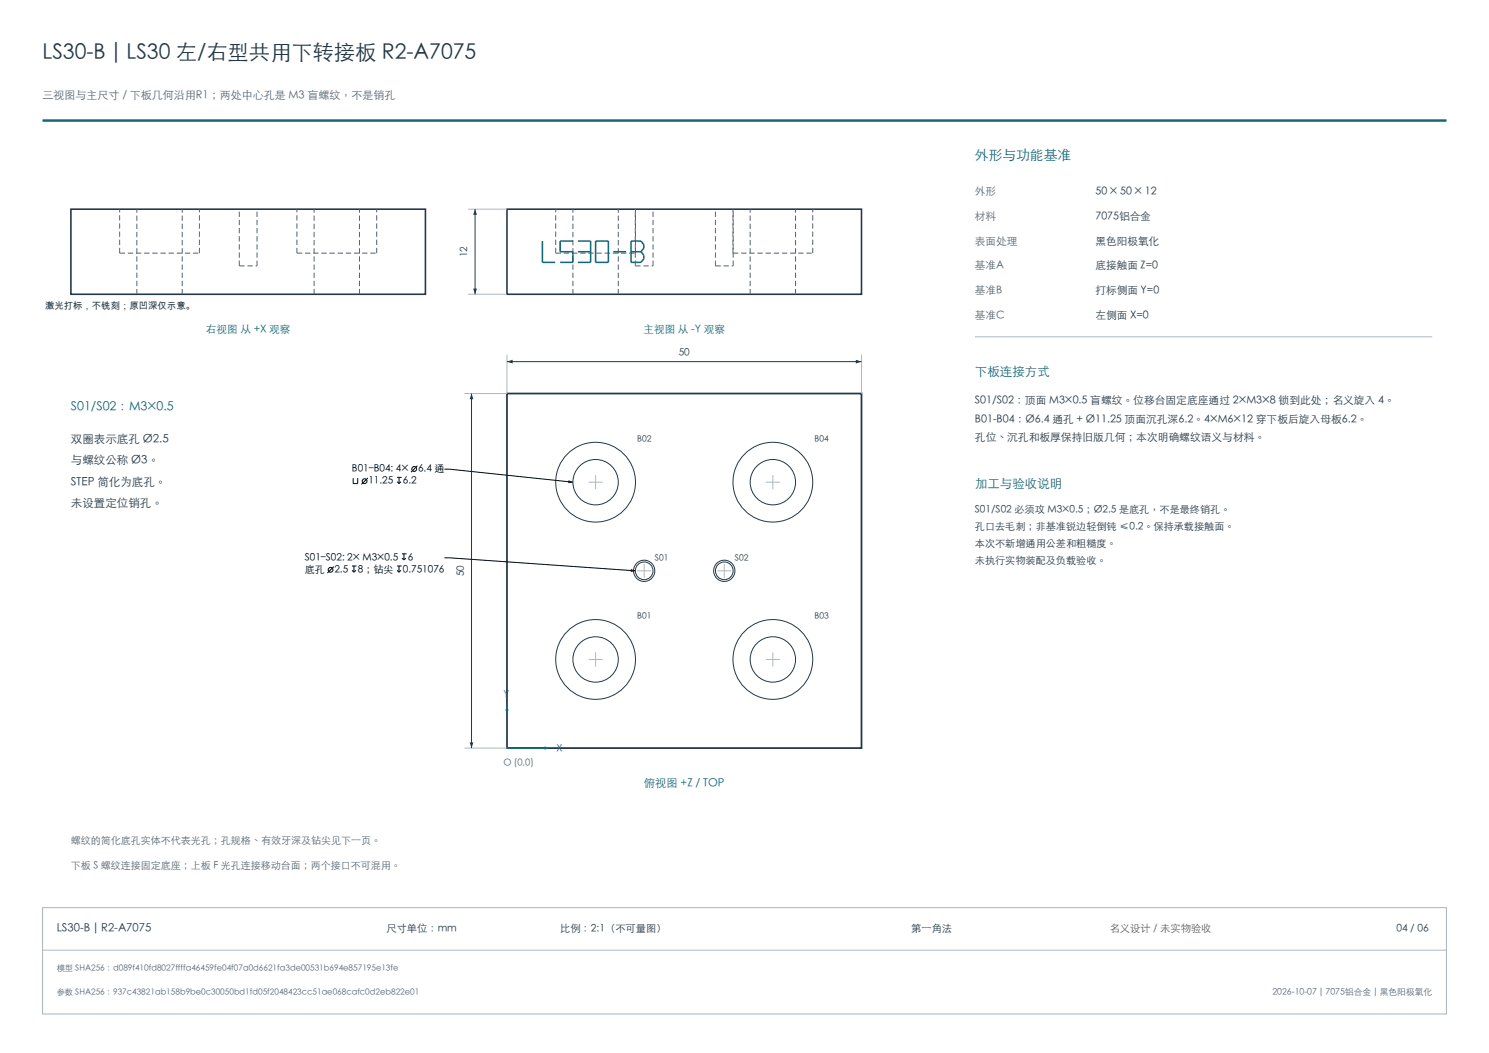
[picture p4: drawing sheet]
<svg xmlns="http://www.w3.org/2000/svg" width="420mm" height="297mm" viewBox="0 0 420 297" stroke-linecap="round" stroke-linejoin="round" font-family="sans-serif">
<defs><g id="words">
<text font-size="6" fill="#243746" x="12" y="17">LS30-B | LS30 左/右型共用下转接板 R2-A7075</text>
<text font-size="3.9" fill="#146878" x="275" y="45">外形与功能基准</text>
<g font-size="3.5" fill="#146878">
<text x="275" y="106">下板连接方式</text>
<text x="20" y="116">S01/S02：M3×0.5</text>
<text x="275" y="137.6">加工与验收说明</text>
</g>
<g font-size="3.2" fill="#243746">
<text x="20" y="125">双圈表示底孔 Ø2.5</text>
<text x="20" y="131">与螺纹公称 Ø3。</text>
<text x="20" y="137">STEP 简化为底孔。</text>
<text x="20" y="143">未设置定位销孔。</text>
<text x="16" y="262.8">LS30-B | R2-A7075</text>
</g>
<text font-size="3.2" fill="#146878" x="181.6" y="222">俯视图 +Z / TOP</text>
<text font-size="3.1" fill="#526570" x="12" y="28">三视图与主尺寸 / 下板几何沿用R1；两处中心孔是 M3 盲螺纹，不是销孔</text>
<g font-size="3" fill="#526570">
<text x="275" y="55">外形</text>
<text x="275" y="62">材料</text>
<text x="275" y="69">表面处理</text>
<text x="275" y="76">基准A</text>
<text x="275" y="83">基准B</text>
<text x="275" y="90">基准C</text>
</g>
<g font-size="3" fill="#243746">
<text x="309" y="55">50 × 50 × 12</text>
<text x="309" y="62">7075铝合金</text>
<text x="309" y="69">黑色阳极氧化</text>
<text x="309" y="76">底接触面 Z=0</text>
<text x="309" y="83">刻字侧面 Y=0</text>
<text x="309" y="83">打标</text>
<text x="309" y="90">左侧面 X=0</text>
<text x="275" y="114">S01/S02：顶面 M3×0.5 盲螺纹。位移台固定底座通过 2×M3×8 锁到此处；名义旋入 4。</text>
<text x="275" y="119.2">B01-B04：Ø6.4 通孔 + Ø11.25 顶面沉孔深6.2。4×M6×12 穿下板后旋入母板6.2。</text>
<text x="275" y="124.4">孔位、沉孔和板厚保持旧版几何；本次明确螺纹语义与材料。</text>
</g>
<g font-size="3" fill="#146878">
<text x="58.1" y="94">右视图 从 +X 观察</text>
<text x="181.5" y="94">主视图 从 -Y 观察</text>
</g>
<g font-size="2.9" fill="#243746">
<text x="275" y="144.6">S01/S02 必须攻 M3×0.5；Ø2.5 是底孔，不是最终销孔。</text>
<text x="275" y="149.4">孔口去毛刺；非基准锐边轻倒钝 ≤0.2。保持承载接触面。</text>
<text x="275" y="154.2">本次不新增通用公差和粗糙度。</text>
<text x="275" y="159">未执行实物装配及负载验收。</text>
<text x="109" y="262.8">尺寸单位：mm</text>
<text x="158" y="262.8">比例：2:1（不可量图）</text>
<text x="257" y="262.8">第一角法</text>
<text x="393.9" y="262.8">04 / 06</text>
</g>
<text font-size="2.9" fill="#915918" x="313" y="262.8">名义设计 / 未实物验收</text>
<g font-size="2.8" fill="#243746">
<text x="132" y="72.6" transform="rotate(-90 132 72.6)">12</text>
<text x="191.4" y="100.3">50</text>
<text x="131" y="162.6" transform="rotate(-90 131 162.6)">50</text>
</g>
<g font-size="2.8">
<text x="99.3" y="133.2">B01–B04: 4×</text>
<text x="103.9" y="136.6">11.25</text>
<text x="113.6" y="136.6">6.2</text>
<text x="117.9" y="133.2">6.4 通</text>
<text x="86" y="158.2">S01–S02: 2× M3×0.5</text>
<text x="86" y="161.6">底孔</text>
<text x="94.3" y="161.6">2.5</text>
<text x="100.9" y="161.6">8；钻尖</text>
<text x="113.6" y="161.6">0.751076</text>
<text x="115" y="158.2">6</text>
</g>
<g font-size="2.8" fill="#146878">
<text x="142" y="197">Y</text>
<text x="157" y="212">X</text>
</g>
<g font-size="2.8" fill="#526570">
<text x="20" y="238">螺纹的简化底孔实体不代表光孔；孔规格、有效牙深及钻尖见下一页。</text>
<text x="20" y="245">下板 S 螺纹连接固定底座；上板 F 光孔连接移动台面；两个接口不可混用。</text>
</g>
<text font-size="2.6" fill="#1f3345" x="12.7" y="87.3">激光打标，不铣刻；原凹深仅示意。</text>
<text font-size="2.6" fill="#526570" x="142" y="216">O (0,0)</text>
<text font-size="2.5" fill="#526570" x="358.9" y="280.7">2026-10-07 | 7075铝合金 | 黑色阳极氧化</text>
<g font-size="2.4" fill="#243746">
<text x="179.8" y="124.6">B02</text>
<text x="229.7" y="124.6">B04</text>
<text x="184.7" y="158.3">S01</text>
<text x="207.3" y="158.3">S02</text>
<text x="179.8" y="174.5">B01</text>
<text x="229.7" y="174.5">B03</text>
</g>
<g font-size="2.3" fill="#526570">
<text x="16" y="273.8">模型 SHA256：d089f410fd8027ffffa46459fe04f07a0d6621fa3de00531b694e857195e13fe</text>
<text x="16" y="280.7">参数 SHA256：937c43821ab158b9be0c30050bd1fd05f2048423cc51ae068cafc0d2eb822e01</text>
</g>
</g></defs>
<path d="M12 34h396" fill="none" stroke="#146878" stroke-width=".7" stroke-linecap="butt"/>
<path d="M143 111h100v100h-100z" fill="none" stroke="#243746" stroke-width=".5"/>
<g fill="none" stroke="#243746" stroke-width=".28">
<path d="M143 102h100"/>
<circle cx="168" cy="136" r="11.3"/>
<circle cx="168" cy="136" r="6.4"/>
<circle cx="218" cy="136" r="11.3"/>
<circle cx="218" cy="136" r="6.4"/>
<circle cx="181.7" cy="161" r="3"/>
<circle cx="181.7" cy="161" r="2.5"/>
<circle cx="204.3" cy="161" r="3"/>
<circle cx="204.3" cy="161" r="2.5"/>
<circle cx="168" cy="186" r="11.3"/>
<circle cx="168" cy="186" r="6.4"/>
<circle cx="218" cy="186" r="11.3"/>
<circle cx="218" cy="186" r="6.4"/>
</g>
<g fill="none" stroke="#acb9c0" stroke-width=".28">
<path d="M143 100v11M243 100v11M166 136h4M168 134v4M216 136h4M218 134v4M181.7 159v4M204.3 159v4M179.7 161h4M202.3 161h4M166 186h4M168 184v4"/>
<path d="M216 186h4M218 184v4"/>
</g>
<g fill="#243746">
<path d="M143 102l1.6-.5v1z"/>
<path d="M241.4 101.5l1.6 .5-1.6 .5z"/>
</g>
<path d="M131 111h12M131 211h12" fill="none" stroke="#acb9c0" stroke-width=".28"/>
<path d="M133 111v100" fill="none" stroke="#243746" stroke-width=".28"/>
<g fill="#243746">
<path d="M132.5 209.4h1l-.5 1.6z"/>
<path d="M133 111l.5 1.6h-1z"/>
</g>
<path d="M143 211h12" fill="none" stroke="#146878" stroke-width=".28"/>
<path d="M153.6 210.5l1.4 .5-1.4 .5z" fill="#146878"/>
<path d="M143 199v12" fill="none" stroke="#146878" stroke-width=".28"/>
<path d="M143 199l.5 1.4h-1z" fill="#146878"/>
<path d="M20 59h100v24h-100zM143 59h100v24h-100z" fill="none" stroke="#243746" stroke-width=".45"/>
<g fill="none" stroke="#526570" stroke-width=".28" stroke-dasharray="1.5 .8" stroke-linecap="butt">
<path d="M33.7 71.4v-12.4M33.7 71.4h22.5M56.2 71.4v-12.4M67.5 75v-16M67.5 75h5M72.5 75v-16M83.8 71.4v-12.4M83.8 71.4h22.4M106.2 71.4v-12.4M156.7 71.4v-12.4M156.7 71.4h22.5M179.2 75v-16"/>
<path d="M179.2 75h5M179.2 71.4v-12.4M184.2 75v-16M201.8 75v-16M201.8 75h5M206.7 71.4v-12.4M206.7 71.4h22.6M206.8 75v-16M229.3 71.4v-12.4M38.6 83v-24M51.4 83v-24M88.6 83v-24"/>
<path d="M101.4 83v-24M161.6 83v-24M174.4 83v-24M211.6 83v-24M224.4 83v-24"/>
</g>
<path d="M153 68v6h3.6M161.6 68h-3.6v3h3.6v3h-3.6M163 68h3.6v6h-3.6M163 71h3.6M168 68h3.6v6h-3.6zM173 71h3.6M178 68h2.8l.8 1v1l-.8 1 .8 1v1l-.8 1h-2.8zM178 71h2.8" fill="none" stroke="#146878" stroke-width=".44"/>
<path d="M132 59h11M132 83h11" fill="none" stroke="#acb9c0" stroke-width=".28"/>
<path d="M134 59v24" fill="none" stroke="#243746" stroke-width=".28"/>
<g fill="#243746">
<path d="M133.5 81.4h1l-.5 1.6z"/>
<path d="M134 59l.5 1.6h-1z"/>
</g>
<path d="M275 95h129M12 268h396" fill="none" stroke="#acb9c0" stroke-width=".28"/>
<path d="M12 256h396v30h-396z" fill="none" stroke="#acb9c0" stroke-width=".3"/>
<g fill="none" stroke="#000" stroke-width=".28">
<path d="M99.6 134.9v1.5h1.3v-1.5M103.7 134.8l-1.8 1.8M112 134.6h1.3M112 135.9l.6 .5M112.6 134.6v1.8M113.1 135.9l-.5 .5M117.7 131.4l-1.8 1.8M125.4 132.3h1.4l34.8 3.7M94.2 159.8l-1.9 1.8M99.3 159.6h1.3M99.8 159.6v1.8M112 159.6h1.3"/>
<path d="M112.5 159.6v1.8M113.4 156.2h1.3M113.4 157.4l.5 .6M113.9 156.2v1.8M114.5 157.4l-.6 .6M125.4 157.3l53.8 3.7M99.3 160.9l.5 .5M100.4 160.9l-.6 .5M112 160.9l.5 .5M113.1 160.9l-.6 .5"/>
<circle cx="102.8" cy="135.7" r=".68"/>
<circle cx="116.8" cy="132.3" r=".68"/>
<circle cx="93.2" cy="160.7" r=".68"/>
</g>
<path d="M160.4 135.4l1.2 .6-1.3 .3zM178 160.5l1.2 .5-1.3 .3z" fill="#000"/>
<path d="M309 80.3h6v3.3h-6z" fill-rule="evenodd" fill="#fff"/>
<use href="#words"/>
</svg>
